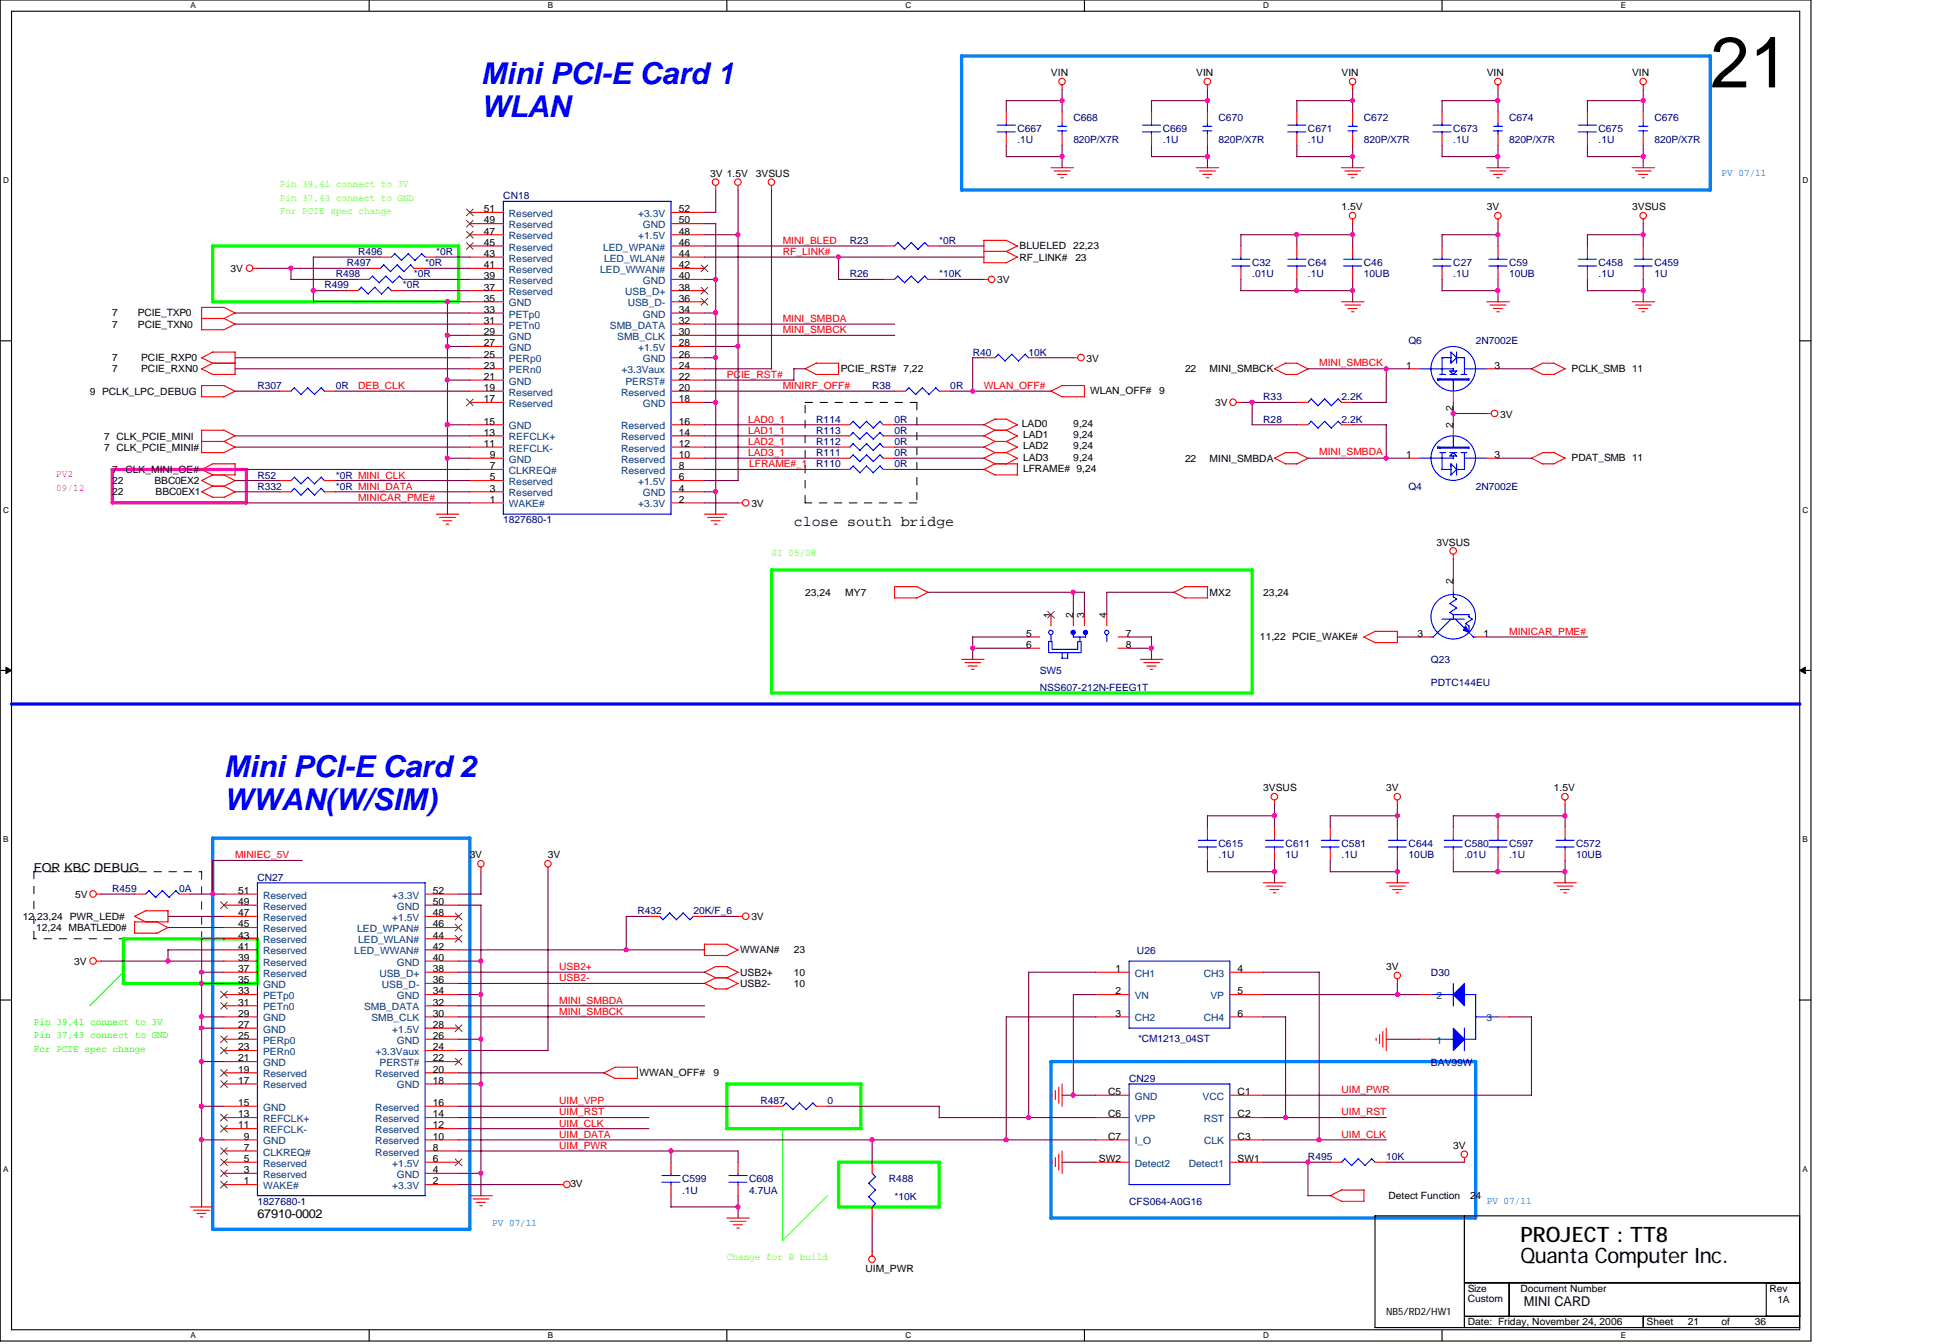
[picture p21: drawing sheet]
<svg xmlns="http://www.w3.org/2000/svg" width="262mm" height="182mm" viewBox="0 0 262 182" stroke-linecap="round" stroke-linejoin="round" font-family="sans-serif">
<defs><g id="words">
<text font-size="9.7" x="231.6" y="11.8">21</text>
<g font-size="4.1" fill="#00f">
<text x="65.1" y="11.3">Mini PCI-E Card 1</text>
<text x="65.1" y="15.9">WLAN</text>
<text x="30.3" y="105.2">Mini PCI-E Card 2</text>
<text x="30.3" y="109.7">WWAN(W/SIM)</text>
</g>
<g font-size="2.9">
<text x="205.9" y="171">Quanta Computer Inc.</text>
<text x="205.9" y="168.3">PROJECT : TT8</text>
</g>
<text font-size="2" x="107.5" y="71.2">close south bridge</text>
<text font-size="1.8" x="206.4" y="176.9">MINI CARD</text>
<g font-size="1.7">
<text x="4.6" y="118">FOR KBC DEBUG</text>
<text x="34.9" y="165">67910-0002</text>
</g>
<g font-size="1.4">
<text x="142.3" y="10.3">VIN</text>
<text x="162" y="10.3">VIN</text>
<text x="181.7" y="10.3">VIN</text>
<text x="201.3" y="10.3">VIN</text>
<text x="221" y="10.3">VIN</text>
<text x="96.2" y="23.9">3V 1.5V</text>
<text x="102.4" y="23.9">3VSUS</text>
<text x="65.5" y="28.7">51</text>
<text x="91.9" y="28.7">52</text>
<text x="181.7" y="28.5">1.5V</text>
<text x="201.3" y="28.5">3V</text>
<text x="221" y="28.5">3VSUS</text>
<text x="65.5" y="30.3">49</text>
<text x="65.5" y="31.8">47</text>
<text x="65.5" y="33.3">45</text>
<text x="65.5" y="34.8">43</text>
<text x="91.9" y="30.3">50</text>
<text x="91.9" y="31.8">48</text>
<text x="91.9" y="33.3">46</text>
<text x="91.9" y="34.8">44</text>
<text x="138.1" y="35.3">RF_LINK#</text>
<text x="138.1" y="33.8">BLUELED 22,23</text>
<text x="145.6" y="35.3">23</text>
<text x="31.2" y="36.8">3V</text>
<text x="65.5" y="36.3">41</text>
<text x="65.5" y="37.8">39</text>
<text x="65.5" y="39.3">37</text>
<text x="65.5" y="40.9">35</text>
<text x="91.9" y="36.3">42</text>
<text x="91.9" y="37.8">40</text>
<text x="91.9" y="39.3">38</text>
<text x="91.9" y="40.9">36</text>
<text x="135" y="38.3">3V</text>
<text x="15.2" y="42.9">7</text>
<text x="15.2" y="44.4">7</text>
<text x="18.7" y="42.9">PCIE_TXP0</text>
<text x="18.7" y="44.4">PCIE_TXN0</text>
<text x="65.5" y="42.4">33</text>
<text x="65.5" y="43.9">31</text>
<text x="65.5" y="45.4">29</text>
<text x="65.5" y="46.9">27</text>
<text x="91.9" y="42.4">34</text>
<text x="91.9" y="43.9">32</text>
<text x="91.9" y="45.4">30</text>
<text x="91.9" y="46.9">28</text>
<text x="12.2" y="53.4">9 PCLK_LPC_DEBUG</text>
<text x="15.2" y="50.4">7</text>
<text x="15.2" y="48.9">7</text>
<text x="19.1" y="50.4">PCIE_RXN0</text>
<text x="19.1" y="48.9">PCIE_RXP0</text>
<text x="65.5" y="48.4">25</text>
<text x="65.5" y="49.9">23</text>
<text x="65.5" y="51.5">21</text>
<text x="65.5" y="53">19</text>
<text x="91.9" y="48.4">26</text>
<text x="91.9" y="49.9">24</text>
<text x="91.9" y="51.5">22</text>
<text x="91.9" y="53">20</text>
<text x="113.9" y="50.4">PCIE_RST# 7,22</text>
<text x="147.1" y="49.1">3V</text>
<text x="147.6" y="53.3">WLAN_OFF#</text>
<text x="157" y="53.3">9</text>
<text x="160.5" y="50.4">22</text>
<text x="163.8" y="50.4">MINI_SMBCK</text>
<text x="190.4" y="49.9">1</text>
<text x="202.4" y="49.9">3</text>
<text x="212.8" y="50.4">PCLK_SMB 11</text>
<text x="14.1" y="59.6">7 CLK_PCIE_MINI</text>
<text x="65.5" y="54.5">17</text>
<text x="65.5" y="57.5">15</text>
<text x="65.5" y="59">13</text>
<text x="91.9" y="54.5">18</text>
<text x="91.9" y="57.5">16</text>
<text x="91.9" y="59">14</text>
<text x="138.4" y="57.8">LAD0</text>
<text x="138.5" y="59.4">LAD1</text>
<text x="145.3" y="57.8">9,24</text>
<text x="145.3" y="59.4">9,24</text>
<text x="164.6" y="55">3V</text>
<text x="196.8" y="58" transform="rotate(-90 196.8 58)">2</text>
<text x="196.8" y="55.6" transform="rotate(-90 196.8 55.6)">2</text>
<text x="203.2" y="56.6">3V</text>
<text x="14.1" y="61">7 CLK_PCIE_MINI#</text>
<text x="15.2" y="64.1">7</text>
<text x="15.2" y="65.6">22</text>
<text x="17" y="64.1">CLK_MINI_OE#</text>
<text x="20.9" y="65.6">BBC0EX2</text>
<text x="65.5" y="60.5">11</text>
<text x="66.3" y="62">9</text>
<text x="66.3" y="63.6">7</text>
<text x="66.3" y="65.1">5</text>
<text x="91.9" y="65.1">6</text>
<text x="91.9" y="60.5">12</text>
<text x="91.9" y="62">10</text>
<text x="91.9" y="63.6">8</text>
<text x="138.5" y="60.9">LAD2</text>
<text x="138.5" y="63.9">LFRAME# 9,24</text>
<text x="138.5" y="62.4">LAD3</text>
<text x="145.3" y="60.9">9,24</text>
<text x="145.3" y="62.4">9,24</text>
<text x="160.5" y="62.5">22</text>
<text x="163.8" y="62.5">MINI_SMBDA</text>
<text x="190.4" y="62">1</text>
<text x="202.4" y="62">3</text>
<text x="212.8" y="62.4">PDAT_SMB 11</text>
<text x="15.2" y="67.1">22</text>
<text x="21.1" y="67.1">BBC0EX1</text>
<text x="66.3" y="66.6">3</text>
<text x="66.3" y="68.1">1</text>
<text x="91.9" y="66.6">4</text>
<text x="91.9" y="68.1">2</text>
<text x="101.7" y="68.7">3V</text>
<text x="194.5" y="73.9">3VSUS</text>
<text x="109" y="80.7">23,24</text>
<text x="114.5" y="80.7">MY7</text>
<text x="142.3" y="83.7" transform="rotate(-90 142.3 83.7)">1</text>
<text x="145.3" y="83.7" transform="rotate(-90 145.3 83.7)">2</text>
<text x="146.8" y="83.7" transform="rotate(-90 146.8 83.7)">3</text>
<text x="149.9" y="83.7" transform="rotate(-90 149.9 83.7)">4</text>
<text x="163.8" y="80.7">MX2</text>
<text x="171.1" y="80.7">23,24</text>
<text x="196.8" y="79.2" transform="rotate(-90 196.8 79.2)">2</text>
<text x="139" y="86.3">5</text>
<text x="139" y="87.8">6</text>
<text x="152.5" y="86.3">7</text>
<text x="152.5" y="87.8">8</text>
<text x="170.6" y="86.7">11,22 PCIE_WAKE#</text>
<text x="191.9" y="86.3">3</text>
<text x="200.9" y="86.3">1</text>
<text x="171.1" y="107.2">3VSUS</text>
<text x="187.7" y="107.2">3V</text>
<text x="210.4" y="107.2">1.5V</text>
<text x="63.6" y="116.3">3V</text>
<text x="74.2" y="116.3">3V</text>
<text x="3.1" y="124.6">12,23,24 PWR_LED#</text>
<text x="10.2" y="121.6">5V</text>
<text x="32.2" y="121.1">51</text>
<text x="32.2" y="122.6">49</text>
<text x="32.2" y="124.1">47</text>
<text x="32.2" y="125.6">45</text>
<text x="58.6" y="121.1">52</text>
<text x="58.6" y="122.6">50</text>
<text x="58.6" y="124.1">48</text>
<text x="58.6" y="125.6">46</text>
<text x="101.7" y="124.6">3V</text>
<text x="4.9" y="126.1">12,24 MBATLED0#</text>
<text x="10" y="130.6">3V</text>
<text x="32.2" y="127.1">43</text>
<text x="32.2" y="128.6">41</text>
<text x="32.2" y="130.2">39</text>
<text x="32.2" y="131.7">37</text>
<text x="58.6" y="127.1">44</text>
<text x="58.6" y="128.6">42</text>
<text x="58.6" y="130.2">40</text>
<text x="58.6" y="131.7">38</text>
<text x="100.2" y="129.1">WWAN#</text>
<text x="107.5" y="129.1">23</text>
<text x="151.1" y="131.7">1</text>
<text x="167.6" y="131.7">4</text>
<text x="187.7" y="131.4">3V</text>
<text x="32.2" y="133.2">35</text>
<text x="32.2" y="134.7">33</text>
<text x="32.2" y="136.2">31</text>
<text x="32.2" y="137.7">29</text>
<text x="58.6" y="133.2">36</text>
<text x="58.6" y="134.7">34</text>
<text x="58.6" y="136.2">32</text>
<text x="58.6" y="137.7">30</text>
<text x="100.2" y="132.1">USB2+</text>
<text x="100.2" y="133.7">USB2-</text>
<text x="107.5" y="132.1">10</text>
<text x="107.5" y="133.7">10</text>
<text x="151.1" y="134.7">2</text>
<text x="151.1" y="137.7">3</text>
<text x="167.6" y="134.7">5</text>
<text x="167.6" y="137.7">6</text>
<text x="32.2" y="139.2">27</text>
<text x="32.2" y="140.7">25</text>
<text x="32.2" y="142.3">23</text>
<text x="32.2" y="143.8">21</text>
<text x="58.6" y="139.2">28</text>
<text x="58.6" y="140.7">26</text>
<text x="58.6" y="142.3">24</text>
<text x="58.6" y="143.8">22</text>
<text x="32.2" y="145.3">19</text>
<text x="32.2" y="146.8">17</text>
<text x="32.2" y="149.8">15</text>
<text x="58.6" y="145.3">20</text>
<text x="58.6" y="146.8">18</text>
<text x="58.6" y="149.8">16</text>
<text x="86.6" y="145.8">WWAN_OFF#</text>
<text x="96.6" y="145.8">9</text>
<text x="150.1" y="148.3">C5</text>
<text x="167.6" y="148.3">C1</text>
<text x="32.2" y="151.3">13</text>
<text x="32.2" y="152.8">11</text>
<text x="33" y="154.4">9</text>
<text x="33" y="155.9">7</text>
<text x="58.6" y="151.3">14</text>
<text x="58.6" y="152.8">12</text>
<text x="58.6" y="154.4">10</text>
<text x="58.6" y="155.9">8</text>
<text x="150.1" y="151.3">C6</text>
<text x="150.1" y="154.4">C7</text>
<text x="167.6" y="151.3">C2</text>
<text x="167.6" y="154.4">C3</text>
<text x="196.8" y="155.6">3V</text>
<text x="33" y="157.4">5</text>
<text x="33" y="158.9">3</text>
<text x="33" y="160.4">1</text>
<text x="58.6" y="157.4">6</text>
<text x="58.6" y="158.9">4</text>
<text x="58.6" y="160.4">2</text>
<text x="77.2" y="160.8">3V</text>
<text x="148.8" y="157.4">SW2</text>
<text x="167.6" y="157.4">SW1</text>
<text x="188" y="162.4">Detect Function</text>
<text x="199.1" y="162.4">24</text>
<text x="117.2" y="172.3">UIM_PWR</text>
<text x="187.7" y="178.1">NB5/RD2/HW1</text>
<text x="198.8" y="176.3">Custom</text>
<text x="198.8" y="175">Size</text>
<text x="198.8" y="179.5">Date: Friday, November 24, 2006</text>
<text x="205.9" y="175">Document Number</text>
<text x="223" y="179.5">Sheet</text>
<text x="228.6" y="179.5">21</text>
<text x="233.1" y="179.5">of</text>
<text x="237.7" y="179.5">36</text>
<text x="239.6" y="175">Rev</text>
<text x="240.7" y="176.5">1A</text>
</g>
<g font-size="1.4" fill="#000080">
<text x="137.8" y="17.9">C667</text>
<text x="145.3" y="16.4">C668</text>
<text x="157.5" y="17.9">C669</text>
<text x="165" y="16.4">C670</text>
<text x="177.1" y="17.9">C671</text>
<text x="184.7" y="16.4">C672</text>
<text x="196.8" y="17.9">C673</text>
<text x="204.4" y="16.4">C674</text>
<text x="216.5" y="17.9">C675</text>
<text x="224" y="16.4">C676</text>
<text x="137.8" y="19.4">.1U</text>
<text x="145.3" y="19.4">820P/X7R</text>
<text x="157.5" y="19.4">.1U</text>
<text x="165" y="19.4">820P/X7R</text>
<text x="177.1" y="19.4">.1U</text>
<text x="184.7" y="19.4">820P/X7R</text>
<text x="196.8" y="19.4">.1U</text>
<text x="204.4" y="19.4">820P/X7R</text>
<text x="216.5" y="19.4">.1U</text>
<text x="224" y="19.4">820P/X7R</text>
<text x="68.2" y="27">CN18</text>
<text x="48.5" y="34.5">R496</text>
<text x="59.1" y="34.5">*0R</text>
<text x="115.1" y="33">R23</text>
<text x="127.2" y="33">*0R</text>
<text x="43.9" y="39.1">R499</text>
<text x="45.5" y="37.6">R498</text>
<text x="47" y="36">R497</text>
<text x="54.5" y="39.1">*0R</text>
<text x="56" y="37.6">*0R</text>
<text x="57.6" y="36">*0R</text>
<text x="115.1" y="37.6">R26</text>
<text x="127.2" y="37.6">*10K</text>
<text x="169.6" y="36">C32</text>
<text x="169.6" y="37.6">.01U</text>
<text x="177.1" y="36">C64</text>
<text x="177.1" y="37.6">.1U</text>
<text x="184.7" y="36">C46</text>
<text x="184.7" y="37.6">10UB</text>
<text x="196.8" y="36">C27</text>
<text x="196.8" y="37.6">.1U</text>
<text x="204.4" y="36">C59</text>
<text x="204.4" y="37.6">10UB</text>
<text x="216.5" y="36">C458</text>
<text x="216.5" y="37.6">.1U</text>
<text x="224" y="36">C459</text>
<text x="224" y="37.6">1U</text>
<text x="190.8" y="46.7">Q6</text>
<text x="199.8" y="46.7">2N7002E</text>
<text x="34.9" y="52.7">R307</text>
<text x="45.5" y="52.7">0R</text>
<text x="118.1" y="52.7">R38</text>
<text x="128.7" y="52.7">0R</text>
<text x="131.7" y="48.2">R40</text>
<text x="139.3" y="48.2">10K</text>
<text x="110.5" y="57.2">R114</text>
<text x="110.5" y="58.8">R113</text>
<text x="121.1" y="57.2">0R</text>
<text x="121.1" y="58.8">0R</text>
<text x="171.1" y="54.2">R33</text>
<text x="171.1" y="57.2">R28</text>
<text x="181.7" y="54.2">2.2K</text>
<text x="181.7" y="57.2">2.2K</text>
<text x="34.9" y="64.8">R52</text>
<text x="45.5" y="64.8">*0R MINI_CLK</text>
<text x="110.5" y="61.8">R111</text>
<text x="110.5" y="60.3">R112</text>
<text x="110.5" y="63.3">R110</text>
<text x="121.1" y="61.8">0R</text>
<text x="121.1" y="60.3">0R</text>
<text x="121.1" y="63.3">0R</text>
<text x="34.9" y="66.3">R332</text>
<text x="45.5" y="66.3">*0R MINI_DATA</text>
<text x="68.2" y="70.9">1827680-1</text>
<text x="190.8" y="66.3">Q4</text>
<text x="199.8" y="66.3">2N7002E</text>
<text x="193.8" y="89.8">Q23</text>
<text x="140.8" y="91.3">SW5</text>
<text x="140.8" y="93.6">NSS607-212N-FEEG1T</text>
<text x="193.8" y="92.9">PDTC144EU</text>
<text x="34.9" y="119.3">CN27</text>
<text x="165" y="114.7">C615</text>
<text x="165" y="116.3">.1U</text>
<text x="174.1" y="114.7">C611</text>
<text x="174.1" y="116.3">1U</text>
<text x="181.7" y="114.7">C581</text>
<text x="181.7" y="116.3">.1U</text>
<text x="190.8" y="114.7">C644</text>
<text x="190.8" y="116.3">10UB</text>
<text x="198.3" y="114.7">C580</text>
<text x="198.3" y="116.3">.01U</text>
<text x="204.4" y="114.7">C597</text>
<text x="204.4" y="116.3">.1U</text>
<text x="213.4" y="114.7">C572</text>
<text x="213.4" y="116.3">10UB</text>
<text x="15.2" y="120.8">R459</text>
<text x="24.3" y="120.8">0A</text>
<text x="86.3" y="123.8">R432</text>
<text x="93.9" y="123.8">20K/F_6</text>
<text x="154" y="129.3">U26</text>
<text x="193.8" y="132.1">D30</text>
<text x="154.1" y="141.1">*CM1213_04ST</text>
<text x="103" y="149.6">R487</text>
<text x="112.1" y="149.6">0</text>
<text x="152.9" y="146.5">CN29</text>
<text x="193.8" y="144.4">BAV99W</text>
<text x="92.4" y="160.1">C599</text>
<text x="92.4" y="161.7">.1U</text>
<text x="101.4" y="160.1">C608</text>
<text x="101.4" y="161.7">4.7UA</text>
<text x="120.4" y="160.1">R488</text>
<text x="177.1" y="157.1">R495</text>
<text x="187.7" y="157.1">10K</text>
<text x="34.9" y="163.2">1827680-1</text>
<text x="121.1" y="162.6">*10K</text>
<text x="152.9" y="163.2">CFS064-A0G16</text>
</g>
<g font-size="1.4" fill="#0080ff">
<text x="233.1" y="23.8">PV 07/11</text>
<text x="66.7" y="166.1">PV 07/11</text>
<text x="201.3" y="163">PV 07/11</text>
</g>
<g font-size="1.4" fill="#80ff00">
<text x="37.9" y="25.3">Pin 39,41 connect to 3V</text>
<text x="37.9" y="27.2">Pin 37,43 connect to GND</text>
<text x="37.9" y="29">For PCIE spec change</text>
<text x="104.5" y="75.2">SI 05/08</text>
<text x="98.4" y="170.6">Change for B build</text>
</g>
<g font-size="1.4" fill="#004080">
<text x="68.9" y="29.4">Reserved</text>
<text x="86.4" y="29.4">+3.3V</text>
<text x="68.9" y="30.9">Reserved</text>
<text x="68.9" y="32.4">Reserved</text>
<text x="68.9" y="33.9">Reserved</text>
<text x="68.9" y="35.4">Reserved</text>
<text x="81.7" y="33.9">LED_WPAN#</text>
<text x="81.8" y="35.4">LED_WLAN#</text>
<text x="86.4" y="32.4">+1.5V</text>
<text x="87" y="30.9">GND</text>
<text x="68.9" y="37">Reserved</text>
<text x="68.9" y="38.5">Reserved</text>
<text x="68.9" y="40">Reserved</text>
<text x="68.9" y="41.5">GND</text>
<text x="81.3" y="37">LED_WWAN#</text>
<text x="84.7" y="40">USB_D+</text>
<text x="85" y="41.5">USB_D-</text>
<text x="87" y="38.5">GND</text>
<text x="68.9" y="43">PETp0</text>
<text x="68.9" y="44.5">PETn0</text>
<text x="68.9" y="46">GND</text>
<text x="68.9" y="47.5">GND</text>
<text x="82.6" y="44.5">SMB_DATA</text>
<text x="83.6" y="46">SMB_CLK</text>
<text x="86.4" y="47.5">+1.5V</text>
<text x="87" y="43">GND</text>
<text x="68.9" y="49.1">PERp0</text>
<text x="68.9" y="50.6">PERn0</text>
<text x="68.9" y="52.1">GND</text>
<text x="68.9" y="53.6">Reserved</text>
<text x="84.1" y="53.6">Reserved</text>
<text x="84.2" y="50.6">+3.3Vaux</text>
<text x="84.7" y="52.1">PERST#</text>
<text x="87" y="49.1">GND</text>
<text x="68.9" y="55.1">Reserved</text>
<text x="68.9" y="58.1">GND</text>
<text x="68.9" y="59.6">REFCLK+</text>
<text x="84.1" y="58.1">Reserved</text>
<text x="84.1" y="59.6">Reserved</text>
<text x="87" y="55.1">GND</text>
<text x="68.9" y="61.2">REFCLK-</text>
<text x="68.9" y="62.7">GND</text>
<text x="68.9" y="64.2">CLKREQ#</text>
<text x="68.9" y="65.7">Reserved</text>
<text x="84.1" y="61.2">Reserved</text>
<text x="84.1" y="62.7">Reserved</text>
<text x="84.1" y="64.2">Reserved</text>
<text x="86.4" y="65.7">+1.5V</text>
<text x="68.9" y="67.2">Reserved</text>
<text x="68.9" y="68.7">WAKE#</text>
<text x="86.4" y="68.7">+3.3V</text>
<text x="87" y="67.2">GND</text>
<text x="35.6" y="121.7">Reserved</text>
<text x="35.6" y="123.2">Reserved</text>
<text x="35.6" y="124.7">Reserved</text>
<text x="53.1" y="121.7">+3.3V</text>
<text x="53.1" y="124.7">+1.5V</text>
<text x="53.7" y="123.2">GND</text>
<text x="35.6" y="126.2">Reserved</text>
<text x="35.6" y="127.8">Reserved</text>
<text x="35.6" y="129.3">Reserved</text>
<text x="35.6" y="130.8">Reserved</text>
<text x="48" y="129.3">LED_WWAN#</text>
<text x="48.4" y="126.2">LED_WPAN#</text>
<text x="48.5" y="127.8">LED_WLAN#</text>
<text x="53.7" y="130.8">GND</text>
<text x="35.6" y="132.3">Reserved</text>
<text x="35.6" y="133.8">GND</text>
<text x="35.6" y="135.3">PETp0</text>
<text x="35.6" y="136.8">PETn0</text>
<text x="49.3" y="136.8">SMB_DATA</text>
<text x="51.4" y="132.3">USB_D+</text>
<text x="51.7" y="133.8">USB_D-</text>
<text x="53.7" y="135.3">GND</text>
<text x="153.7" y="132.3">CH1</text>
<text x="153.7" y="135.3">VN</text>
<text x="163" y="132.3">CH3</text>
<text x="163.9" y="135.3">VP</text>
<text x="194.5" y="135.3">2</text>
<text x="35.6" y="138.3">GND</text>
<text x="35.6" y="139.9">GND</text>
<text x="35.6" y="141.4">PERp0</text>
<text x="35.6" y="142.9">PERn0</text>
<text x="50.3" y="138.3">SMB_CLK</text>
<text x="50.9" y="142.9">+3.3Vaux</text>
<text x="53.1" y="139.9">+1.5V</text>
<text x="53.7" y="141.4">GND</text>
<text x="153.7" y="138.3">CH2</text>
<text x="163" y="138.3">CH4</text>
<text x="194.5" y="141.4">1</text>
<text x="201.3" y="138.3">3</text>
<text x="35.6" y="144.4">GND</text>
<text x="35.6" y="145.9">Reserved</text>
<text x="35.6" y="147.4">Reserved</text>
<text x="50.8" y="145.9">Reserved</text>
<text x="51.4" y="144.4">PERST#</text>
<text x="53.7" y="147.4">GND</text>
<text x="153.7" y="148.9">GND</text>
<text x="162.9" y="148.9">VCC</text>
<text x="35.6" y="150.5">GND</text>
<text x="35.6" y="152">REFCLK+</text>
<text x="35.6" y="153.5">REFCLK-</text>
<text x="35.6" y="155">GND</text>
<text x="50.8" y="150.5">Reserved</text>
<text x="50.8" y="152">Reserved</text>
<text x="50.8" y="153.5">Reserved</text>
<text x="50.8" y="155">Reserved</text>
<text x="153.7" y="152">VPP</text>
<text x="153.7" y="155">I_O</text>
<text x="163" y="152">RST</text>
<text x="163.1" y="155">CLK</text>
<text x="35.6" y="156.5">CLKREQ#</text>
<text x="35.6" y="158">Reserved</text>
<text x="35.6" y="159.5">Reserved</text>
<text x="35.6" y="161.1">WAKE#</text>
<text x="50.8" y="156.5">Reserved</text>
<text x="53.1" y="158">+1.5V</text>
<text x="53.1" y="161.1">+3.3V</text>
<text x="53.7" y="159.5">GND</text>
<text x="153.7" y="158">Detect2</text>
<text x="161" y="158">Detect1</text>
</g>
<g font-size="1.4" fill="#f00">
<text x="106" y="34.5">RF_LINK#</text>
<text x="106" y="33">MINI_BLED</text>
<text x="106" y="45.1">MINI_SMBCK</text>
<text x="106" y="43.6">MINI_SMBDA</text>
<text x="48.5" y="52.7">DEB_CLK</text>
<text x="98.4" y="51.2">PCIE_RST#</text>
<text x="106" y="52.7">MINIRF_OFF#</text>
<text x="133.2" y="52.7">WLAN_OFF#</text>
<text x="178.6" y="49.5">MINI_SMBCK</text>
<text x="101.3" y="57.2">LAD0_1</text>
<text x="101.3" y="58.8">LAD1_1</text>
<text x="101.3" y="61.8">LAD3_1</text>
<text x="101.3" y="60.3">LAD2_1</text>
<text x="101.4" y="63.3">LFRAME#_1</text>
<text x="178.6" y="61.6">MINI_SMBDA</text>
<text x="48.5" y="67.8">MINICAR_PME#</text>
<text x="204.4" y="86">MINICAR_PME#</text>
<text x="31.8" y="116.3">MINIEC_5V</text>
<text x="75.7" y="131.4">USB2+</text>
<text x="75.7" y="137.5">MINI_SMBCK</text>
<text x="75.7" y="135.9">MINI_SMBDA</text>
<text x="75.7" y="132.9">USB2-</text>
<text x="75.7" y="149.6">UIM_VPP</text>
<text x="181.7" y="148">UIM_PWR</text>
<text x="75.7" y="152.6">UIM_CLK</text>
<text x="75.7" y="151.1">UIM_RST</text>
<text x="75.7" y="154.1">UIM_DATA</text>
<text x="75.7" y="155.6">UIM_PWR</text>
<text x="181.7" y="154.1">UIM_CLK</text>
<text x="181.7" y="151.1">UIM_RST</text>
</g>
<g font-size="1.4" fill="#f0f">
<text x="7.6" y="64.7">PV2</text>
<text x="7.6" y="66.5">09/12</text>
</g>
<g font-size="1.4" fill="#0f0">
<text x="4.6" y="138.8">Pin 39,41 connect to 3V</text>
<text x="4.6" y="140.7">Pin 37,43 connect to GND</text>
<text x="4.6" y="142.5">For PCIE spec change</text>
</g>
<g font-size="1.1">
<text x="25.8" y="1.1">A</text>
<text x="74.2" y="1.1">B</text>
<text x="122.6" y="1.1">C</text>
<text x="171.1" y="1.1">D</text>
<text x="219.5" y="1.1">E</text>
<text x=".4" y="24.8">D</text>
<text x="244.1" y="24.8">D</text>
<text x=".4" y="69.4">C</text>
<text x="244.1" y="69.4">C</text>
<text x=".4" y="114.1">B</text>
<text x="244.1" y="114.1">B</text>
<text x=".4" y="158.7">A</text>
<text x="244.1" y="158.7">A</text>
<text x="25.8" y="181.3">A</text>
<text x="74.2" y="181.3">B</text>
<text x="122.6" y="181.3">C</text>
<text x="171.1" y="181.3">D</text>
<text x="219.5" y="181.3">E</text>
</g>
</g></defs>
<path d="M0 0h245.2v181.6h-245.2zM1.6 1.5h242.1v178.6h-242.1z" fill="none" stroke="#000" stroke-width=".15"/>
<g fill="#fff">
<path d="M25.8 .2h.7v1.2h-.7z"/>
<path d="M25.8 180.3h.7v1.2h-.7z"/>
</g>
<path d="M50 0v1.5M50 180.1v1.5" fill="none" stroke="#000" stroke-width=".15"/>
<g fill="#fff">
<path d="M74.2 .2h.7v1.2h-.7z"/>
<path d="M74.2 180.3h.7v1.2h-.7z"/>
</g>
<path d="M98.4 0v1.5M98.4 180.1v1.5" fill="none" stroke="#000" stroke-width=".15"/>
<g fill="#fff">
<path d="M122.6 .2h.8v1.2h-.8z"/>
<path d="M122.6 180.3h.8v1.2h-.8z"/>
</g>
<path d="M146.9 0v1.5M146.9 180.1v1.5" fill="none" stroke="#000" stroke-width=".15"/>
<g fill="#fff">
<path d="M171.1 .2h.7v1.2h-.7z"/>
<path d="M171.1 180.3h.7v1.2h-.7z"/>
</g>
<path d="M195.3 0v1.5M195.3 180.1v1.5" fill="none" stroke="#000" stroke-width=".15"/>
<g fill="#fff">
<path d="M219.5 .2h.7v1.2h-.7z"/>
<path d="M219.5 180.3h.7v1.2h-.7z"/>
<path d="M.4 23.8h.8v1.2h-.8z"/>
<path d="M244.1 23.8h.8v1.2h-.8z"/>
<path d="M.4 68.5h.8v1.2h-.8z"/>
<path d="M244.1 68.5h.8v1.2h-.8z"/>
</g>
<path d="M0 46.2h1.6M243.7 46.2h1.5" fill="none" stroke="#000" stroke-width=".15"/>
<g fill="#fff">
<path d="M.4 113.1h.7v1.2h-.7z"/>
<path d="M244.1 113.1h.7v1.2h-.7z"/>
</g>
<path d="M0 90.8h1.6M243.7 90.8h1.5" fill="none" stroke="#000" stroke-width=".15"/>
<path d="M.8 90.4l.8 .4-.8 .4zM243.7 90.8l.8-.4v.8z" fill="#000" stroke="#000" stroke-width=".14"/>
<g fill="#fff">
<path d="M.4 157.8h.7v1.2h-.7z"/>
<path d="M244.1 157.8h.7v1.2h-.7z"/>
</g>
<path d="M0 135.4h1.6M243.7 135.4h1.5M186.2 164.7h57.5v15.1h-57.5zM198.3 173.8h45.4M198.3 164.7v15.1M198.3 178.3h45.4M204.4 173.8v4.5M222.5 178.3v1.5M239.2 173.8v4.5" fill="none" stroke="#000" stroke-width=".15"/>
<path d="M1.6 95.4h242.1" fill="none" stroke="#00f" stroke-width=".44"/>
<path d="M16.7 131.7l-4.5 4.5M106 152.9v15.1" fill="none" stroke="#0f0" stroke-width=".15"/>
<path d="M112.1 161.9l-6.1 6.1" fill="none" stroke="#80ff00" stroke-width=".15"/>
<path d="M109 54.5h15.2M124.2 54.5v13.6M109 68.1v-13.6M124.2 68.1h-15.2M4.6 118.1h22.7M27.3 118.1v9M4.6 127.1v-9M27.3 127.1h-22.7" fill="none" stroke="#000" stroke-width=".14" stroke-dasharray="1 1 1 1 1 1 1 1"/>
<path d="M28.8 33.3h33.3v7.6h-33.3zM104.5 77.2h65.1v16.7h-65.1zM16.7 127.1h18.2v6.1h-18.2zM98.4 146.8h18.2v6.1h-18.2zM113.6 157.4h13.6v6.1h-13.6z" fill="none" stroke="#0f0" stroke-width=".44"/>
<path d="M130.2 7.6h101.4v18.1h-101.4zM28.8 113.5h34.8v53h-34.8zM142.3 143.8h57.5v21.2h-57.5z" fill="none" stroke="#0080ff" stroke-width=".44"/>
<path d="M15.2 63.6h18.2v4.5h-18.2z" fill="none" stroke="#f0f" stroke-width=".44"/>
<g fill="none" stroke="#f00" stroke-width=".15">
<path d="M136.3 15.2v1.5M136.3 18.2v1.5M143.8 11.5v.6M143.8 15.2v1.5M143.8 18.2v1.5M155.9 15.2v1.5M155.9 18.2v1.5M163.5 11.5v.6M163.5 15.2v1.5M163.5 18.2v1.5M175.6 15.2v1.5M175.6 18.2v1.5"/>
<path d="M183.2 11.5v.6M183.2 15.2v1.5M183.2 18.2v1.5M195.3 15.2v1.5M195.3 18.2v1.5M202.9 11.5v.6M202.9 15.2v1.5M202.9 18.2v1.5M215 15.2v1.5M215 18.2v1.5M222.5 11.5v.6M222.5 15.2v1.5"/>
<path d="M222.5 18.2v1.5M34.2 36.3h.7M47 39.4h1.5M48.5 37.8h1.5M50 36.3h1.5M51.5 34.8h1.5M53 39.4h1.5M54.5 37.8h1.5M56 36.3h1.6M57.6 34.8h1.5M63.6 37.8h4.6M63.6 36.3h4.6"/>
<path d="M63.6 28.8h4.6M63.6 30.3h4.6M63.6 31.8h4.6M63.6 33.3h4.6M63.6 34.8h4.6M63.6 39.4h4.6M90.9 37.8h4.5M90.9 36.3h4.5M90.9 28.8h4.5M90.9 30.3h4.5M90.9 31.8h4.5M90.9 33.3h4.5"/>
<path d="M90.9 34.8h4.5M90.9 39.4h4.5M96.9 25.1v.7M99.9 25.1v.7M104.5 25.1v.7M119.6 37.8h1.5M119.6 33.3h1.5M125.7 37.8h1.5M125.7 33.3h1.5M133.2 37.8h.6M133.2 34.1h3.1M133.2 35.6h3.1"/>
<path d="M133.2 32.5v3.1M133.2 32.6h3.1M136.3 34.1l1.5 .7-1.6 .8M136.3 32.6l1.5 .7M137.8 33.3l-1.6 .8M142.3 22.7h3.1M142.8 23.2h2.1M143.2 23.6h1.2M143.7 24.1h.3M162 22.7h3M162.4 23.2h2.2M162.9 23.6h1.2"/>
<path d="M163.3 24.1h.4M168 33.3v1.5M168 36.3v1.5M175.6 33.3v1.5M175.6 36.3v1.5M181.7 22.7h3M182.1 23.2h2.2M182.5 23.6h1.3M183 24.1h.3M183.2 29.7v.6M183.2 33.3v1.5M183.2 36.3v1.5"/>
<path d="M195.3 33.3v1.5M195.3 36.3v1.5M201.3 22.7h3.1M201.8 23.2h2.1M202.2 23.6h1.3M202.7 24.1h.3M202.9 29.7v.6M202.9 33.3v1.5M202.9 36.3v1.5M215 33.3v1.5M215 36.3v1.5M221 22.7h3.1"/>
<path d="M221.5 23.2h2.1M221.9 23.6h1.2M222.4 24.1h.3M222.5 29.7v.6M222.5 33.3v1.5M222.5 36.3v1.5M27.3 48.5l1.5 .7M28.8 49.2h3.1M28.8 47.7h3M28.8 49.2l-1.5 .8 1.5 .7M28.8 50.7h3.1M28.8 47.7l-1.5 .8"/>
<path d="M30.3 59.8l1.5 .8M30.3 58.3l1.5 .7M30.3 41.6l1.5 .8M30.3 43.1l1.5 .8M30.3 41.6h-3v3.1M30.3 58.3h-3v3h3l1.6-.8M31.8 47.7v3M31.8 53l-1.5 .8M31.9 59l-1.6 .8h-3M31.9 53l-1.6-.8h-3v1.5h3M31.9 42.4l-1.6 .7h-3M31.9 43.9l-1.6 .8h-3"/>
<path d="M37.9 53h1.5M43.9 53h1.6M63.6 40.9h4.6M63.6 54.5h4.6M63.6 48.5h4.6M63.6 53h4.6M63.6 42.4h4.6M63.6 43.9h4.6M63.6 45.4h4.6M63.6 46.9h4.6M63.6 50h4.6M63.6 51.5h4.6"/>
<path d="M63.6 57.5h4.6M63.6 59h4.6M90.9 40.9h4.5M90.9 54.5h4.5M90.9 48.5h4.5M90.9 53h4.5M90.9 42.4h4.5M90.9 43.9h4.5M90.9 45.4h4.5M90.9 46.9h4.5M90.9 50h4.5M90.9 51.5h4.5"/>
<path d="M90.9 57.5h4.5M90.9 59h4.5M109 49.9l1.5 .8M110.5 50.7h3.1M110.5 49.2h3.1M110.6 49.2l-1.6 .8M113.6 57.5h1.5M113.6 59h1.5M113.6 49.2v1.5M119.6 57.5h1.5M119.6 59h1.5M121.1 53h1.5"/>
<path d="M127.2 53h1.5M133.2 57.5l1.5 .8M133.2 59l1.5 .8M133.2 48.5h1.5M134.7 59.8h1.6M134.7 58.3h1.6M134.7 56.8h1.6M134.8 56.7l-1.6 .8M134.8 58.3l-1.6 .7M134.8 59.8l-1.6 .8M136.3 56.8l1.5 .8M136.3 58.3l1.5 .7-1.6 .8"/>
<path d="M136.3 59.8l1.5 .8-1.6 .7 1.6 .8M137.8 57.5l-1.6 .8M139.3 48.5h1.5M142.3 53l1.5 .7h3.1M143.8 52.2h3.1v1.6M143.8 52.2l-1.5 .8M145.3 48.5h.6M167.4 54.5h.7M172.6 49.9l1.5 .8h1.5M174.1 49.2h1.5M174.1 49.2l-1.5 .8M175.6 54.5h1.5"/>
<path d="M175.6 57.5h1.5M175.6 49.2l1.5 .8-1.5 .7M181.7 40.9h3M181.7 54.5h1.5M181.7 57.5h1.5M182.1 41.3h2.2M182.5 41.8h1.3M183 42.2h.3M190.8 50h1.5M196.8 53v1.5M196.8 57.5v1.5M201.3 56h.6"/>
<path d="M201.3 40.9h3.1M201.3 50h1.6M201.8 41.3h2.1M202.2 41.8h1.3M202.7 42.2h.3M207.4 50l1.5 .7M208.9 49.2h1.5M208.9 50.7h1.5M208.9 49.2l-1.5 .8M210.4 49.2l1.5 .8M212 49.9l-1.6 .8M221 40.9h3.1"/>
<path d="M221.5 41.3h2.1M221.9 41.8h1.2M222.4 42.2h.3M27.3 65.1l1.5 .7M27.3 66.6l1.5 .8M27.3 63.6l1.5 .7M28.8 62.8h3M28.8 65.8h1.5l1.6 .8M28.8 67.4h1.5M28.8 64.3h3.1M28.8 62.8l-1.5 .8M28.8 64.3l-1.5 .8"/>
<path d="M28.8 65.8l-1.5 .8M30.3 64.3l1.6 .8M31.8 62.8v1.5M31.8 65.1l-1.5 .8M31.8 66.6l-1.5 .8M37.9 66.6h1.5M37.9 65.1h1.5M43.9 66.6h1.6M43.9 65.1h1.6M59.1 69.6h3M59.5 70.1h2.2M60 70.5h1.2"/>
<path d="M60.4 71h.4M63.6 68.1h4.6M63.6 62.1h4.6M63.6 66.6h4.6M63.6 60.6h4.6M63.6 63.6h4.6M63.6 65.1h4.6M90.9 68.1h4.5M90.9 62.1h4.5M90.9 66.6h4.5M90.9 60.6h4.5M90.9 63.6h4.5"/>
<path d="M90.9 65.1h4.5M95.4 69.6h3M95.8 70.1h2.2M96.3 70.5h1.2M96.7 71h.4M99.9 68.1h.6M113.6 62.1h1.5M113.6 60.6h1.5M113.6 63.6h1.5M119.6 62.1h1.5M119.6 60.6h1.5M119.6 63.6h1.5"/>
<path d="M121.1 79.5h3.1l1.5 .7M121.1 79.4v1.6M133.2 60.5l1.5 .8M133.2 63.6l1.5 .7M133.2 62l1.5 .8M134.7 61.3h1.6M134.7 64.3h3.1M134.7 62.8h3.1v1.5M134.8 62.8l-1.6 .8M134.8 61.3l-1.6 .8M137.8 62.1l-1.6 .7M163.5 79.4v1.6h-3"/>
<path d="M163.5 79.5h-3l-1.6 .7 1.6 .8M172.6 62l1.5 .8h1.5l1.5-.7M174.1 61.3h1.5M174.1 61.3l-1.5 .8M175.6 61.3l1.5 .8M190.8 62.1h1.5M196.8 75.1v.6M196.8 78.7v1.5M201.3 62.1h1.6M207.4 62.1l1.5 .7M208.9 61.3h1.5M208.9 62.8h1.5"/>
<path d="M208.9 61.3l-1.5 .8M210.4 61.3l1.5 .8M212 62l-1.6 .8M121.1 81h3.1M125.7 80.2l-1.6 .8M130.2 89.3h3.1M130.7 89.7h2.1M131.1 90.2h1.2M131.6 90.7h.3M139.3 86.3h1.5M139.3 87.8h1.5M142.3 83.2v1.6"/>
<path d="M145.3 83.2v1.6M146.9 83.2v1.6M149.9 83.2v1.6M151.4 86.3h1.5M151.4 87.8h1.5M154.4 89.3h3.1M154.9 89.7h2.1M155.3 90.2h1.2M155.8 90.7h.3M184.7 86.3l1.5 .8M186.2 85.5h3M186.2 85.5l-1.5 .8"/>
<path d="M186.2 87h3M189.2 85.5v1.5M192.3 86.3h1.5M199.8 86.3h1.5M65.1 117.5v.6M74.2 117.5v.6M163.5 112v1.5M163.5 115v1.5M171.1 119.6h3M172.6 108.4v.6M172.6 112v1.5M172.6 115v1.5"/>
<path d="M180.1 112v1.5M180.1 115v1.5M187.7 119.6h3.1M189.2 108.4v.6M189.2 112v1.5M189.2 115v1.5M196.8 112v1.5M196.8 115v1.5M202.9 112v1.5M202.9 115v1.5M210.4 119.6h3.1M211.9 108.4v.6"/>
<path d="M211.9 112v1.5M211.9 115v1.5M13.1 121.1h.6M13.1 130.2h.6M18.2 121.1h1.5M19.7 123.4h3.1M19.7 123.3l-1.5 .8 1.5 .8M21.2 124.9l1.6 .7M22.8 124.9h-4.6v1.5h3M22.8 125.6l-1.6 .8M22.8 123.4v1.5M24.3 121.1h1.5"/>
<path d="M30.3 121.1h4.6M30.3 124.1h4.6M30.3 130.2h4.6M30.3 122.6h4.6M30.3 125.6h4.6M30.3 127.1h4.6M30.3 128.7h4.6M30.3 131.7h4.6M30.3 133.2h4.6M30.3 134.7h4.6M30.3 136.2h4.6M30.3 137.7h4.6"/>
<path d="M30.3 139.3h4.6M57.6 121.1h4.5M57.6 124.1h4.5M57.6 130.2h4.5M57.6 122.6h4.5M57.6 125.6h4.5M57.6 127.1h4.5M57.6 128.7h4.5M57.6 131.7h4.5M57.6 133.2h4.5M57.6 134.7h4.5M57.6 136.2h4.5"/>
<path d="M57.6 137.7h4.5M57.6 139.3h4.5M87.8 124.1h1.5M93.9 124.1h1.5M95.4 131.7l1.5 .7M95.4 133.2l1.5 .7M95.4 127.9h3M95.4 127.9v1.5M96.9 132.4h1.5M96.9 133.9h1.5M96.9 130.9h1.5M96.9 130.9l-1.5 .8"/>
<path d="M96.9 132.4l-1.5 .8M98.4 130.9l1.6 .8M98.4 132.4l1.6 .8M98.4 127.9l1.6 .8M99.9 124.1h.6M99.9 131.7l-1.5 .8M99.9 133.2l-1.5 .8M99.9 128.7l-1.5 .7h-3M148.4 131.7h4.5M148.4 134.7h4.5M148.4 137.7h4.5M166.5 131.7h4.6"/>
<path d="M166.5 134.7h4.6M166.5 137.7h4.6M171.5 120h2.2M172 120.5h1.2M172.4 120.9h.4M187.3 139.7v2.1M187.7 139.3v3M188.2 120h2.1M188.6 120.5h1.2M189.1 120.9h.3M189.2 132.6v.6M192.3 134.7h1.5"/>
<path d="M202.9 137.7h1.5M210.9 120h2.1M211.3 120.5h1.2M211.8 120.9h.3M30.3 149.8h4.6M30.3 140.8h4.6M30.3 142.3h4.6M30.3 143.8h4.6M30.3 145.3h4.6M30.3 146.8h4.6M30.3 151.4h4.6M30.3 152.9h4.6"/>
<path d="M30.3 154.4h4.6M30.3 155.9h4.6M30.3 157.4h4.6M30.3 158.9h4.6M57.6 149.8h4.5M57.6 140.8h4.5M57.6 142.3h4.5M57.6 143.8h4.5M57.6 145.3h4.5M57.6 146.8h4.5M57.6 151.4h4.5M57.6 152.9h4.5"/>
<path d="M57.6 154.4h4.5M57.6 155.9h4.5M57.6 157.4h4.5M57.6 158.9h4.5M81.8 145.3l1.5 .8M86.3 144.5h-3l-1.5 .8M86.3 144.5v1.5h-3M90.9 157.4v1.5M99.9 157.4v1.5M104.5 149.8h1.5M110.5 149.8h1.6M118.1 157.4v1.5"/>
<path d="M142.5 148.2v.3M142.5 157.2v.4M142.9 147.7v1.2M142.9 156.8v1.2M143.4 147.3v2.1M143.4 156.3v2.2M143.8 146.8v3.1M143.8 155.9v3M148.4 151.4h4.5M148.4 154.4h4.5M148.4 157.4h4.5M148.4 148.3h4.5"/>
<path d="M166.5 151.4h4.6M166.5 154.4h4.6M166.5 157.4h4.6M166.5 148.3h4.6M180.1 157.4h1.6M186.2 157.4h1.5M186.3 140.6v.3M186.8 140.1v1.3M192.3 140.8h1.5M198.3 156.8v.6M25.8 163.5h3M26.2 163.9h2.2"/>
<path d="M26.7 164.4h1.2M27.1 164.8h.4M30.3 160.4h4.6M57.6 160.4h4.5M63.6 161.9h3.1M64.1 162.4h2.1M64.5 162.9h1.2M65 163.3h.3M75.7 160.4h.6M90.9 160.4v1.5M98.4 165h3.1M98.9 165.4h2.1"/>
<path d="M99.3 165.9h1.2M99.8 166.3h.3M99.9 160.4v1.5M118.1 163.5v1.5M118.1 169.5v.6M180.1 161.9l1.5 .8h3.1M181.7 161.2h3v1.5M181.7 161.2l-1.6 .7"/>
<circle cx="143.8" cy="11" r=".44"/>
<circle cx="163.5" cy="11" r=".45"/>
<circle cx="183.2" cy="11" r=".44"/>
<circle cx="202.8" cy="11" r=".45"/>
<circle cx="222.5" cy="11" r=".44"/>
<circle cx="33.8" cy="36.3" r=".44"/>
<circle cx="96.9" cy="24.7" r=".44"/>
<circle cx="99.9" cy="24.7" r=".44"/>
<circle cx="104.5" cy="24.7" r=".43"/>
<circle cx="134.3" cy="37.8" r=".44"/>
<circle cx="183.2" cy="29.2" r=".44"/>
<circle cx="202.8" cy="29.2" r=".45"/>
<circle cx="222.5" cy="29.2" r=".44"/>
<circle cx="146.4" cy="48.4" r=".45"/>
<circle cx="167" cy="54.5" r=".44"/>
<circle cx="202.4" cy="56" r=".44"/>
<circle cx="101" cy="68.1" r=".44"/>
<circle cx="196.8" cy="74.6" r=".45"/>
<circle cx="65.1" cy="117" r=".44"/>
<circle cx="74.2" cy="117" r=".44"/>
<circle cx="172.6" cy="107.9" r=".45"/>
<circle cx="189.2" cy="107.9" r=".44"/>
<circle cx="211.9" cy="107.9" r=".45"/>
<circle cx="12.6" cy="130.2" r=".44"/>
<circle cx="12.6" cy="121.1" r=".44"/>
<circle cx="101" cy="124.1" r=".45"/>
<circle cx="189.2" cy="132.1" r=".44"/>
<circle cx="198.3" cy="156.3" r=".44"/>
<circle cx="76.8" cy="160.4" r=".45"/>
<circle cx="118.1" cy="170.6" r=".45"/>
</g>
<g fill="none" stroke="#00f" stroke-width=".15">
<path d="M135 17.9h2.5M135 17h2.5M136.3 16.7v.3M136.3 17.8v.4M143.2 17.7h1.2M143.2 17.1h1.3M143.8 16.6v.5M143.8 17.7v.5M154.7 17.9h2.4M154.7 17h2.5M155.9 16.7v.3M155.9 17.8v.4"/>
<path d="M162.9 17.7h1.2M162.9 17.1h1.2M163.5 16.6v.5M163.5 17.7v.5M174.4 17.9h2.4M174.4 17h2.4M175.6 16.7v.3M175.6 17.8v.4M182.5 17.7h1.3M182.6 17.1h1.2M183.2 16.6v.5M183.2 17.7v.5"/>
<path d="M194.1 17.9h2.4M194.1 17h2.4M195.3 16.7v.3M195.3 17.8v.4M202.2 17.7h1.3M202.2 17.1h1.3M202.9 16.6v.5M202.9 17.7v.5M213.7 17.9h2.5M213.7 17h2.5M215 16.7v.3M215 17.8v.4"/>
<path d="M221.9 17.7h1.2M221.9 17.1h1.3M222.5 16.6v.5M222.5 17.7v.5M48.9 38.9l1 .9M49 38.9l-.5 .5M50.4 37.4l1 .9M50.5 37.4l-.5 .4M50.8 38.9l.9 .9M50.8 38.9l-1 .9M52 35.9l-.5 .4M52.3 37.4l.9 .9"/>
<path d="M52.3 37.4l-1 .9M52.6 38.9l.4 .5M52.6 38.9l-.9 .9M53.5 34.4l.9 .9M53.5 34.4l-.5 .4M53.8 35.9l.9 .9M53.8 35.9l-.9 .9-.9-.9M54.1 37.4l.5 .5M54.1 37.4l-.9 .9M55.3 34.4l.9 .9M55.3 34.4l-.9 .9M55.6 35.9l.5 .5"/>
<path d="M55.6 35.9l-.9 .9M57.6 34.8l-.5-.4-.9 .9M68.2 27.3h22.7v42.3h-22.7zM121.6 32.9l.9 .9M121.6 37.4l.9 .9M121.6 32.8l-.5 .5M121.6 37.4l-.5 .4M123.4 32.9l.9 .9M123.4 37.4l.9 .9M123.4 32.8l-.9 1M123.4 37.4l-.9 .9M125.2 37.4l.5 .5"/>
<path d="M125.2 37.4l-.9 .9M125.7 33.3l-.5-.5-.9 1M166.8 36h2.4M166.8 35.1h2.5M168 34.8v.3M168 36v.3M174.4 36h2.4M174.4 35.1h2.4M175.6 34.8v.3M175.6 36v.3M181.9 36h2.5M182 35.1h2.4"/>
<path d="M183.2 34.8v.3M183.2 36v.3M194.1 36h2.4M194.1 35.1h2.4M195.3 34.8v.3M195.3 36v.3M201.6 36h2.5M201.6 35.1h2.5M202.9 34.8v.3M202.9 36v.3M213.7 36h2.5M213.7 35.1h2.5"/>
<path d="M215 34.8v.3M215 36v.3M221.3 36h2.4M221.3 35.1h2.4M222.5 34.8v.3M222.5 36v.3M39.9 52.5l.9 .9M39.9 52.5l-.5 .5M41.7 52.5l.9 .9M41.7 52.5l-.9 .9M43.5 52.5l.5 .5M43.5 52.5l-.9 .9"/>
<path d="M115.5 57.1l1 .9M115.5 58.6l1 .9M115.5 57l-.4 .5M115.5 58.6l-.4 .4M117.3 57.1l1 .9M117.3 58.6l1 .9M117.4 57l-1 1M117.4 58.6l-1 .9M119.2 57.1l.4 .5M119.2 58.6l.4 .5M119.2 57l-.9 1M119.2 58.6l-.9 .9"/>
<path d="M123.1 52.5l.9 .9M123.1 52.5l-.5 .5M124.9 52.5l.9 .9M124.9 52.5l-.9 .9M126.7 52.5l.5 .5M126.7 52.5l-.9 .9M135.2 48l.9 .9M135.2 48l-.5 .5M137 48l.9 .9M137 48l-.9 .9M139.3 48.5l-.4-.5-1 .9M177.6 54l.9 1"/>
<path d="M177.6 54l-.5 .5M177.6 57l-.5 .5M178.5 54.9l.9-.9 .9 1M179.4 57l-.9 1-.9-.9M181.2 54l.5 .5M181.2 57.1l.5 .5M181.2 54l-.9 .9M181.2 57l-.9 1-.9-.9M192.3 50h4.5M195 50.7h.7M196.3 50.2h.9M196.3 50.7h1"/>
<path d="M196.3 50.2l.5 .5M196.5 47.7l.7 .8M196.5 47.7v1.5M196.5 48.5h-1.2v2.2M196.8 49.9v.3M196.8 51.5v1.5M196.8 59v1.6M197.2 48.5l1.1-.1v2.3M197.2 48.5l-.7 .7M197.2 47.7v1.5M197.3 50.2l-.5 .5M197.8 50.7h.8"/>
<path d="M198.3 50h3.1M198.9 51.3v.2h-4.2v-.2h4.2M39.9 66.1l.9 1M39.9 64.6l.9 1M39.9 66.1l-.5 .5M39.9 64.6l-.5 .5M41.7 64.6l.9 1 .9-1 .5 .5M41.7 66.1l-.9 1M41.7 64.6l-.9 .9M43.5 66.1l.5 .5M43.5 66.1l-.9 1-.9-1M115.5 61.6l1 .9"/>
<path d="M115.5 60.1l1 .9M115.5 63.1l1 1M115.5 61.6l-.4 .5M115.5 60.1l-.4 .5M115.5 63.1l-.4 .5M117.3 61.6l1 .9M117.3 60.1l1 .9M117.3 63.1l1 1M117.4 61.6l-1 .9M117.4 60.1l-1 .9M117.4 63.1l-1 .9M119.2 61.6l.4 .5"/>
<path d="M119.2 60.1l.4 .5M119.2 63.1l.4 .5M119.2 61.6l-.9 .9M119.2 60.1l-.9 .9M119.2 63.1l-.9 .9M192.3 62.1h4.5M194.7 60.6h4.2v.1M194.7 60.5v.2h4.2M195 61.3h.7M195.3 61.3v2.3h1.2M196.3 61.8h.9M196.3 61.3h1"/>
<path d="M196.5 62.8l.7 .8M196.5 62.8v1.5M196.8 61.3l.5 .5M196.8 61.8v.3M196.8 61.3l-.5 .5M197.2 63.6h1.1M197.2 62.8v1.5M197.2 63.6l-.7 .7M197.8 61.3h.8M198.3 61.3v2.3M198.3 62.1h3.1M142 86.9h.5v1h3.4v-1h.5v1.5h-4.4z"/>
<path d="M142.3 86v.9M143.8 88.4h.8v.8h-.8zM145.3 86v.3M145.3 86.3h1.7M146.2 86.3v.6M147 86v.3M149.9 86v.9M193.8 86.3h.3M195.3 83.9h3M196.3 81.7l1 .7M196.3 83l.5 .3M196.5 83.9l-2.4 2.4"/>
<path d="M196.8 80.2v.7l.5 .3M196.8 83.9v-.7h2.1v.4l.5 .3M197.1 83.9l1.2 1.2M197.2 81.1l-.9 .7M197.2 82.3l-.9 .7M198.5 84.5l.4 .3M198.9 84.8v.9M198.9 85.7l.6 .6M199.4 83.9l-1 .6M199.5 86.3h.4M34.9 119.6h22.7v42.3h-22.7zM162.3 114.7h2.4"/>
<path d="M162.3 113.8h2.4M163.5 113.5v.3M163.5 114.7v.3M171.3 114.7h2.5M171.4 113.8h2.4M172.6 113.5v.3M172.6 114.7v.3M178.9 114.7h2.5M178.9 113.8h2.5M180.1 113.5v.3M180.1 114.7v.3M188 114.7h2.4"/>
<path d="M188 113.8h2.5M189.2 113.5v.3M189.2 114.7v.3M195.6 114.7h2.4M195.6 113.8h2.4M196.8 113.5v.3M196.8 114.7v.3M201.6 114.7h2.5M201.6 113.8h2.5M202.9 113.5v.3M202.9 114.7v.3M210.7 114.7h2.4"/>
<path d="M210.7 113.8h2.5M211.9 113.5v.3M211.9 114.7v.3M19.7 121.1l.5-.5 .9 1M21.1 121.5l.9-.9 .9 1M23.8 120.6l.5 .5M23.8 120.6l-.9 .9M89.3 124.1l.5 .5M90.7 123.6l.9 1M90.7 123.7l-.9 .9M92.5 123.6l.9 1M92.5 123.7l-.9 .9"/>
<path d="M93.9 124.1l-.5 .5M152.9 130.2h13.6v9.1h-13.6zM193.8 134.7h3M196.8 133.2v3M198.3 139.3v3M198.3 134.7h1.6l-.1 6.1h-1.5M199.8 137.7h3.1M89.6 159.2h2.5M90.9 158.9v.3M98.7 159.2h2.5M99.9 158.9v.3M106.4 149.4l1 .9"/>
<path d="M106.5 149.4l-.5 .4M108.3 149.4l.9 .9M108.3 149.4l-.9 .9M110.1 149.4l.5 .5M110.1 149.4l-.9 .9M118.1 158.9l.5 .5M118.6 159.4l-1 .9M152.9 146.8h13.6v13.6h-13.6zM182.1 156.9l.9 1M182.1 157l-.5 .4M183.9 156.9l.9 1M183.9 157l-.9 .9"/>
<path d="M185.7 156.9l.5 .5M185.8 157l-1 .9M193.8 140.8h3M89.6 160.1h2.5M90.9 160.1v.3M98.7 160.1h2.5M99.9 160.1v.3M117.6 160.3l1 .9M117.6 162.1l1 .9M118.6 161.2l-1 .9M118.6 163l-.5 .5"/>
<circle cx="196.8" cy="49.9" r="3"/>
<circle cx="196.8" cy="62" r="3"/>
<circle cx="142.3" cy="85.7" r=".3"/>
<circle cx="149.9" cy="85.7" r=".29"/>
<circle cx="196.8" cy="83.5" r="3"/>
</g>
<g fill="#00f" stroke="#00f" stroke-width=".15">
<path d="M196.8 134.7l1.5-1.5v3z" fill-rule="evenodd"/>
<path d="M196.8 139.3l1.5 1.5-1.5 1.5z" fill-rule="evenodd"/>
<path d="M198.5 84.8l.4 .9-.7-.3z" fill-rule="evenodd"/>
<circle cx="145.3" cy="85.7" r=".3"/>
<circle cx="147" cy="85.7" r=".29"/>
</g>
<g fill="none" stroke="#804000" stroke-width=".14">
<path d="M63.2 28.3l.9 .9M63.2 29.8l.9 1M63.2 31.3l.9 1M63.2 32.9l.9 .9M64.1 28.3l-.9 .9M64.1 29.8l-.9 1M64.1 31.3l-.9 1M64.1 32.9l-.9 .9M95 35.9l.9 .9M95 38.9l.9 .9M95.8 35.9l-.9 .9M95.8 38.9l-.9 .9"/>
<path d="M63.2 54.1l.9 .9M64.1 54.1l-.9 .9M95 40.4l.9 .9M95.8 40.4l-.9 .9M141.9 82.8l.9 .9M142.8 82.8l-.9 .9M29.9 122.2l.9 .9M29.9 134.3l.9 .9M29.9 135.8l.9 .9M30.8 122.2l-.9 .9M30.8 134.3l-.9 .9M30.8 135.8l-.9 .9"/>
<path d="M61.7 123.7l.9 .9M61.7 125.2l.9 .9M61.7 126.7l.9 .9M61.7 138.8l.9 .9M62.5 123.7l-.9 .9M62.5 125.2l-.9 .9M62.5 126.7l-.9 .9M62.5 138.8l-.9 .9M29.9 140.3l.9 .9M29.9 141.8l.9 .9M29.9 144.9l.9 .9M29.9 146.4l.9 .9"/>
<path d="M29.9 150.9l.9 .9M29.9 152.4l.9 .9M29.9 155.4l.9 1M29.9 157l.9 .9M29.9 158.5l.9 .9M29.9 160l.9 .9M30.8 140.3l-.9 .9M30.8 141.8l-.9 .9M30.8 144.9l-.9 .9M30.8 146.4l-.9 .9M30.8 150.9l-.9 .9M30.8 152.4l-.9 .9"/>
<path d="M30.8 155.4l-.9 1M30.8 157l-.9 .9M30.8 158.5l-.9 .9M30.8 160l-.9 .9M61.7 143.3l.9 1M61.7 157l.9 .9M62.5 143.3l-.9 1M62.5 157l-.9 .9"/>
</g>
<g fill="none" stroke="#800040" stroke-width=".15">
<path d="M136.3 19.7v1.5M143.8 12.1v3.1M143.8 19.7v3M143.8 13.6h-7.5v1.6M155.9 19.7v1.5M163.5 12.1v3.1M163.5 19.7v3M163.5 13.6h-7.6v1.6M175.6 19.7v1.5M183.2 12.1v3.1M183.2 19.7v3M183.2 13.6h-7.6v1.6"/>
<path d="M195.3 19.7v1.5M202.9 12.1v3.1M202.9 19.7v3M202.9 13.6h-7.6v1.6M215 19.7v1.5M222.5 12.1v3.1M222.5 19.7v3M222.5 13.6h-7.5v1.6M34.9 36.3h15.1M39.4 37.8h9.1M39.4 36.3v1.6M42.4 39.4h4.6"/>
<path d="M51.5 34.8h-9.1v6.1M54.5 39.4h9.1M56 37.8h7.6M57.6 36.3h6M59.1 34.8h4.5M95.4 34.8h37.9M95.4 31.8h4.6M95.4 37.8h1.5M95.4 33.3h24.2M95.4 30.3h1.5v39.4M96.9 25.7v3.1h-1.5M99.9 25.7v39.4"/>
<path d="M104.5 25.7v24.3M113.6 37.8h6M113.6 34.8v3.1M127.2 37.8h6.1M127.2 33.3h6.1M136.3 21.2h7.5M155.9 21.2h7.6M168 37.8v1.6M168 39.4h15.2M175.6 31.8v1.5M175.6 37.8v1.6M175.6 21.2h7.6"/>
<path d="M183.2 30.3v3M183.2 37.8v3.1M183.2 31.8h-15.2v1.5M195.3 39.4h7.6M195.3 37.8v1.6M195.3 21.2h7.6M202.9 30.3v3M202.9 37.8v3.1M202.9 31.8h-7.6v1.5M215 37.8v1.6M215 39.4h7.5M215 21.2h7.5"/>
<path d="M222.5 30.3v3M222.5 37.8v3.1M222.5 31.8h-7.5v1.5M31.8 43.9h31.8M31.8 50h31.8M31.8 59h31.8M31.8 48.5h31.8M31.8 42.4h31.8M31.8 53h6.1M42.4 40.9h21.2M45.5 53h18.1M60.6 45.4h3"/>
<path d="M60.6 46.9h3M60.6 57.5h3M60.6 40.9v28.8M60.6 51.5h3M95.4 45.4h25.8M95.4 43.9h25.8M95.4 50h9.1M95.4 59h18.2M95.4 48.5h1.5M95.4 42.4h1.5M95.4 46.9h4.6M95.4 57.5h18.2"/>
<path d="M95.4 53h25.8M95.4 54.5h1.5M95.4 51.5h12.1M107.5 50h1.5M107.5 49.9v1.6M121.1 59h12.2M121.1 57.5h12.2M128.7 53h13.6M133.3 48.5h-1.6v4.5M140.8 48.5h4.6M168 54.5h7.6M169.6 54.5v3h6"/>
<path d="M177.1 50h13.7M183.2 57.5h4.5M183.2 54.5h4.5M187.7 49.9v4.6M187.7 57.5v4.6M196.8 54.5v3.1M196.8 56h4.6M202.9 50h4.5M31.8 66.6h6.1M31.8 65.1h6.1M31.8 60.6h31.8M31.8 63.6h31.8"/>
<path d="M33.4 68.1h30.2M45.5 66.6h18.1M45.5 65.1h18.1M60.6 62.1h3M95.4 66.6h1.5M95.4 68.1h4.6M95.4 65.1h4.6M95.4 60.6h18.2M95.4 63.6h18.2M95.4 62.1h18.2M121.1 60.6h12.2M121.1 63.6h12.2"/>
<path d="M121.1 62.1h12.2M177.1 62.1h13.7M196.8 75.7v3M202.9 62.1h4.5M125.7 80.2h21.2v3.1M131.7 86.3h7.6M131.7 86.3v3M131.7 87.8h7.6M145.3 80.2v3.1M152.9 86.3h3v3M152.9 87.8h3.1M159 80.2h-9.1v3.1"/>
<path d="M189.2 86.3h3.1M201.3 86.3h13.7M40.9 116.5h-12.1v4.6M65.1 118.1v3M74.2 118.1v24.2M163.5 116.5v1.6h9.1M172.6 109v3M172.6 116.5v3.1M172.6 110.5h-9.1v1.5M180.1 116.5v1.6h9.1M189.2 109v3M189.2 116.5v3.1"/>
<path d="M189.2 110.5h-9.1v1.5M196.8 116.5v1.6h15.2M202.9 110.5v1.5M202.9 116.5v1.6M211.9 109v3M211.9 116.5v3.1M212 110.5h-15.2v1.5M13.7 121.1h4.5M13.7 130.2h16.6M22.7 128.7h7.6M22.8 125.6h7.5M22.8 124.1h7.5"/>
<path d="M22.8 128.7v1.5M25.8 121.1h4.5M27.3 137.7h3M27.3 131.7h3M27.3 133.2h3M27.3 139.3h3M30.3 127.1h-3v36.4M62.1 137.7h33.3M62.1 136.2h33.3M62.1 121.1h3M62.1 128.7h33.3M62.1 131.7h33.3"/>
<path d="M62.1 133.2h33.3M62.1 122.6h3v39.4M62.1 134.7h3M62.1 130.2h3M87.8 124.1h-3v4.6M95.4 124.1h4.5M148.4 137.7h-12.1v16.7M148.4 131.7h-9.1v19.7M148.4 134.7h-3.1v13.7M171.1 137.7h3M171.1 131.7h7.6l-.1 22.7M171.1 134.7h21.2"/>
<path d="M174.1 137.7v13.7M189.2 133.2v1.5M204.4 137.7h3M207.4 137.7v10.7M27.3 154.4h3M27.3 143.8h3M27.3 149.8h3M62.1 152.9h25.8M62.1 151.4h25.8M62.1 145.3h19.7M62.1 154.4h86.3M62.1 155.9h37.9"/>
<path d="M62.1 149.8h42.4M62.1 140.8h3M62.1 158.9h3M62.1 146.8h3M62.1 142.3h12.1M90.9 155.9v1.5M99.9 155.9v1.5M112.1 149.8h15.1M118.1 154.4v3M127.2 151.4h21.2M127.2 149.8v1.6M143.8 148.3h4.6"/>
<path d="M143.8 157.4h4.6M171 157.4h9.1M171.1 151.4h16.6M171.1 154.4h16.6M171.1 148.3h36.3M177.1 157.4v4.6l3.1-.1M187.7 140.8h4.6M187.7 157.4h10.6M62.1 160.4h13.7M90.9 161.9v1.6h9.1M99.9 161.9v3.1M118.1 165v4.5"/>
</g>
<g fill="#f0f" stroke="#f0f" stroke-width=".15">
<circle cx="113.5" cy="34.8" r=".29"/>
<circle cx="99.9" cy="31.8" r=".29"/>
<circle cx="99.9" cy="46.9" r=".29"/>
<circle cx="175.6" cy="31.8" r=".29"/>
<circle cx="183.2" cy="31.8" r=".29"/>
<circle cx="202.8" cy="110.5" r=".29"/>
<circle cx="211.9" cy="110.5" r=".29"/>
<circle cx="172.6" cy="110.5" r=".29"/>
<circle cx="145.3" cy="80.2" r=".29"/>
<circle cx="28.8" cy="121.1" r=".29"/>
<circle cx="84.8" cy="128.6" r=".29"/>
<circle cx="187.7" cy="49.9" r=".29"/>
<circle cx="187.7" cy="62" r=".29"/>
<circle cx="174.1" cy="151.3" r=".29"/>
<circle cx="96.9" cy="42.4" r=".3"/>
<circle cx="202.8" cy="118" r=".3"/>
<circle cx="211.9" cy="118" r=".3"/>
<circle cx="60.6" cy="45.4" r=".3"/>
<circle cx="118.1" cy="154.4" r=".3"/>
<circle cx="139.3" cy="151.3" r=".3"/>
<circle cx="60.6" cy="57.5" r=".3"/>
<circle cx="178.6" cy="154.4" r=".3"/>
<circle cx="202.8" cy="39.3" r=".3"/>
<circle cx="65.1" cy="130.2" r=".29"/>
<circle cx="65.1" cy="146.8" r=".29"/>
<circle cx="222.5" cy="31.8" r=".29"/>
<circle cx="131.7" cy="53" r=".29"/>
<circle cx="136.2" cy="154.4" r=".3"/>
<circle cx="60.6" cy="46.9" r=".29"/>
<circle cx="96.9" cy="66.6" r=".3"/>
<circle cx="189.2" cy="118" r=".29"/>
<circle cx="60.6" cy="62" r=".29"/>
<circle cx="65.1" cy="134.7" r=".29"/>
<circle cx="196.8" cy="56" r=".29"/>
<circle cx="27.3" cy="133.2" r=".3"/>
<circle cx="27.3" cy="137.7" r=".29"/>
<circle cx="27.3" cy="131.7" r=".29"/>
<circle cx="90.8" cy="155.9" r=".29"/>
<circle cx="175.6" cy="39.3" r=".3"/>
<circle cx="96.9" cy="54.5" r=".3"/>
<circle cx="183.2" cy="39.3" r=".29"/>
<circle cx="27.3" cy="143.8" r=".29"/>
<circle cx="99.9" cy="163.4" r=".3"/>
<circle cx="65.1" cy="158.9" r=".29"/>
<circle cx="65.1" cy="140.7" r=".29"/>
<circle cx="172.6" cy="118" r=".3"/>
<circle cx="189.2" cy="110.5" r=".29"/>
<circle cx="27.3" cy="139.2" r=".3"/>
<circle cx="96.9" cy="48.4" r=".3"/>
<circle cx="222.5" cy="39.3" r=".29"/>
<circle cx="60.6" cy="51.5" r=".3"/>
<circle cx="96.9" cy="37.8" r=".29"/>
<circle cx="27.3" cy="149.8" r=".29"/>
<circle cx="27.3" cy="154.4" r=".3"/>
<circle cx="145.3" cy="148.3" r=".3"/>
<circle cx="60.6" cy="40.9" r=".29"/>
<circle cx="189.2" cy="134.7" r=".29"/>
<circle cx="169.5" cy="54.5" r=".3"/>
<circle cx="202.8" cy="31.8" r=".29"/>
<circle cx="22.7" cy="130.2" r=".29"/>
<circle cx="39.4" cy="36.3" r=".3"/>
<circle cx="42.4" cy="39.3" r=".3"/>
<circle cx="183.2" cy="13.6" r=".29"/>
<circle cx="183.2" cy="21.2" r=".29"/>
<circle cx="163.5" cy="13.6" r=".29"/>
<circle cx="163.5" cy="21.2" r=".3"/>
<circle cx="143.8" cy="13.6" r=".29"/>
<circle cx="143.8" cy="21.2" r=".29"/>
<circle cx="202.8" cy="13.6" r=".29"/>
<circle cx="202.8" cy="21.2" r=".3"/>
<circle cx="222.5" cy="13.6" r=".29"/>
<circle cx="222.5" cy="21.2" r=".29"/>
<circle cx="177.1" cy="157.4" r=".29"/>
<circle cx="131.7" cy="87.8" r=".29"/>
<circle cx="155.9" cy="87.8" r=".29"/>
</g>
<use href="#words"/>
</svg>
